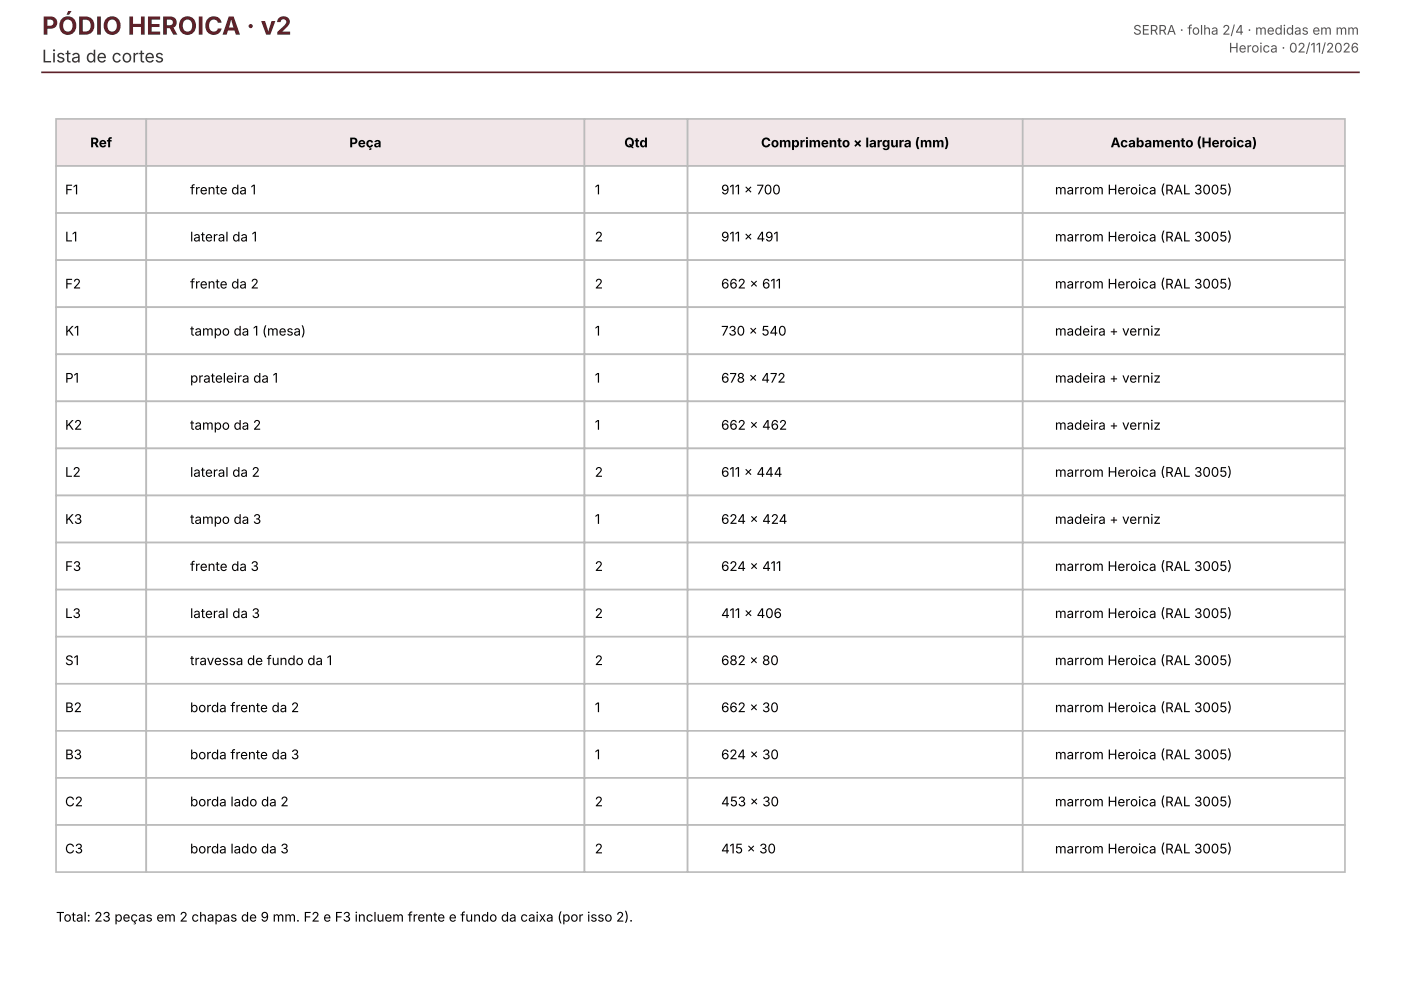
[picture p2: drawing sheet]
<svg xmlns="http://www.w3.org/2000/svg" width="297mm" height="210mm" viewBox="0 0 297 210" stroke-linecap="round" stroke-linejoin="round" font-family="sans-serif">
<defs><g id="words">
<text font-size="5.3" fill="#5e2129" x="8.9" y="7.4">PÓDIO HEROICA · v2</text>
<text font-size="3.7" fill="#333" x="8.9" y="13.2">Lista de cortes</text>
<g font-size="2.8" fill="#555">
<text x="240.2" y="7.4">SERRA · folha 2/4 · medidas em mm</text>
<text x="260.4" y="11.1">Heroica · 02/11/2026</text>
</g>
<g font-size="2.8">
<text x="19.1" y="31.2">Ref</text>
<text x="74" y="31.2">Peça</text>
<text x="132.3" y="31.2">Qtd</text>
<text x="161.3" y="31.2">Comprimento × largura (mm)</text>
<text x="235.4" y="31.2">Acabamento (Heroica)</text>
<text x="13.8" y="41.2">F1</text>
<text x="40.3" y="41.2">frente da 1</text>
<text x="126.1" y="41.2">1</text>
<text x="152.8" y="41.2">911 × 700</text>
<text x="223.6" y="41.2">marrom Heroica (RAL 3005)</text>
<text x="13.8" y="51.2">L1</text>
<text x="40.3" y="51.2">lateral da 1</text>
<text x="126.1" y="51.2">2</text>
<text x="152.8" y="51.2">911 × 491</text>
<text x="223.6" y="51.2">marrom Heroica (RAL 3005)</text>
<text x="13.8" y="61.2">F2</text>
<text x="40.3" y="61.2">frente da 2</text>
<text x="126.1" y="61.2">2</text>
<text x="152.8" y="61.2">662 × 611</text>
<text x="223.6" y="61.2">marrom Heroica (RAL 3005)</text>
<text x="13.8" y="71.1">K1</text>
<text x="40.3" y="71.1">tampo da 1 (mesa)</text>
<text x="126.1" y="71.1">1</text>
<text x="152.8" y="71.1">730 × 540</text>
<text x="223.6" y="71.1">madeira + verniz</text>
<text x="13.8" y="81.1">P1</text>
<text x="40.3" y="81.1">prateleira da 1</text>
<text x="126.1" y="81.1">1</text>
<text x="152.8" y="81.1">678 × 472</text>
<text x="223.6" y="81.1">madeira + verniz</text>
<text x="13.8" y="91.1">K2</text>
<text x="40.3" y="91.1">tampo da 2</text>
<text x="126.1" y="91.1">1</text>
<text x="152.8" y="91.1">662 × 462</text>
<text x="223.6" y="91.1">madeira + verniz</text>
<text x="13.8" y="101.1">L2</text>
<text x="40.3" y="101.1">lateral da 2</text>
<text x="126.1" y="101.1">2</text>
<text x="152.8" y="101.1">611 × 444</text>
<text x="223.6" y="101.1">marrom Heroica (RAL 3005)</text>
<text x="13.8" y="111">K3</text>
<text x="40.3" y="111">tampo da 3</text>
<text x="126.1" y="111">1</text>
<text x="152.8" y="111">624 × 424</text>
<text x="223.6" y="111">madeira + verniz</text>
<text x="13.8" y="121">F3</text>
<text x="40.3" y="121">frente da 3</text>
<text x="126.1" y="121">2</text>
<text x="152.8" y="121">624 × 411</text>
<text x="223.6" y="121">marrom Heroica (RAL 3005)</text>
<text x="13.8" y="131">L3</text>
<text x="40.3" y="131">lateral da 3</text>
<text x="126.1" y="131">2</text>
<text x="152.8" y="131">411 × 406</text>
<text x="223.6" y="131">marrom Heroica (RAL 3005)</text>
<text x="13.8" y="141">S1</text>
<text x="40.3" y="141">travessa de fundo da 1</text>
<text x="126.1" y="141">2</text>
<text x="152.8" y="141">682 × 80</text>
<text x="223.6" y="141">marrom Heroica (RAL 3005)</text>
<text x="13.8" y="151">B2</text>
<text x="40.3" y="151">borda frente da 2</text>
<text x="126.1" y="151">1</text>
<text x="152.8" y="151">662 × 30</text>
<text x="223.6" y="151">marrom Heroica (RAL 3005)</text>
<text x="13.8" y="160.9">B3</text>
<text x="40.3" y="160.9">borda frente da 3</text>
<text x="126.1" y="160.9">1</text>
<text x="152.8" y="160.9">624 × 30</text>
<text x="223.6" y="160.9">marrom Heroica (RAL 3005)</text>
<text x="13.8" y="170.9">C2</text>
<text x="40.3" y="170.9">borda lado da 2</text>
<text x="126.1" y="170.9">2</text>
<text x="152.8" y="170.9">453 × 30</text>
<text x="223.6" y="170.9">marrom Heroica (RAL 3005)</text>
<text x="13.8" y="180.9">C3</text>
<text x="40.3" y="180.9">borda lado da 3</text>
<text x="126.1" y="180.9">2</text>
<text x="152.8" y="180.9">415 × 30</text>
<text x="223.6" y="180.9">marrom Heroica (RAL 3005)</text>
<text x="11.9" y="195.4">Total: 23 peças em 2 chapas de 9 mm. F2 e F3 incluem frente e fundo da caixa (por isso 2).</text>
</g>
</g></defs>
<g fill="#f1e6e8" stroke="#bbb" stroke-width=".35">
<path d="M11.9 25.2h19.1v10h-19.1z"/>
<path d="M31 25.2h92.9v10h-92.9z"/>
<path d="M123.9 25.2h21.8v10h-21.8z"/>
<path d="M145.7 25.2h71.1v10h-71.1z"/>
<path d="M216.8 25.2h68.2v10h-68.2z"/>
</g>
<g fill="#fff" stroke="#bbb" stroke-width=".35">
<path d="M11.9 35.2h19.1v10h-19.1z"/>
<path d="M31 35.2h92.9v10h-92.9z"/>
<path d="M123.9 35.2h21.8v10h-21.8z"/>
<path d="M145.7 35.2h71.1v10h-71.1z"/>
<path d="M216.8 35.2h68.2v10h-68.2z"/>
<path d="M11.9 45.2h19.1v9.9h-19.1z"/>
<path d="M31 45.2h92.9v9.9h-92.9z"/>
<path d="M123.9 45.2h21.8v9.9h-21.8z"/>
<path d="M145.7 45.2h71.1v9.9h-71.1z"/>
<path d="M216.8 45.2h68.2v9.9h-68.2z"/>
<path d="M11.9 55.1h19.1v10h-19.1z"/>
<path d="M31 55.1h92.9v10h-92.9z"/>
<path d="M123.9 55.1h21.8v10h-21.8z"/>
<path d="M145.7 55.1h71.1v10h-71.1z"/>
<path d="M216.8 55.1h68.2v10h-68.2z"/>
<path d="M11.9 65.1h19.1v10h-19.1z"/>
<path d="M31 65.1h92.9v10h-92.9z"/>
<path d="M123.9 65.1h21.8v10h-21.8z"/>
<path d="M145.7 65.1h71.1v10h-71.1z"/>
<path d="M216.8 65.1h68.2v10h-68.2z"/>
<path d="M11.9 75.1h19.1v10h-19.1z"/>
<path d="M31 75.1h92.9v10h-92.9z"/>
<path d="M123.9 75.1h21.8v10h-21.8z"/>
<path d="M145.7 75.1h71.1v10h-71.1z"/>
<path d="M216.8 75.1h68.2v10h-68.2z"/>
<path d="M11.9 85.1h19.1v10h-19.1z"/>
<path d="M31 85.1h92.9v10h-92.9z"/>
<path d="M123.9 85.1h21.8v10h-21.8z"/>
<path d="M145.7 85.1h71.1v10h-71.1z"/>
<path d="M216.8 85.1h68.2v10h-68.2z"/>
<path d="M11.9 95.1h19.1v9.9h-19.1z"/>
<path d="M31 95.1h92.9v9.9h-92.9z"/>
<path d="M123.9 95.1h21.8v9.9h-21.8z"/>
<path d="M145.7 95.1h71.1v9.9h-71.1z"/>
<path d="M216.8 95.1h68.2v9.9h-68.2z"/>
<path d="M11.9 105h19.1v10h-19.1z"/>
<path d="M31 105h92.9v10h-92.9z"/>
<path d="M123.9 105h21.8v10h-21.8z"/>
<path d="M145.7 105h71.1v10h-71.1z"/>
<path d="M216.8 105h68.2v10h-68.2z"/>
<path d="M11.9 115h19.1v10h-19.1z"/>
<path d="M31 115h92.9v10h-92.9z"/>
<path d="M123.9 115h21.8v10h-21.8z"/>
<path d="M145.7 115h71.1v10h-71.1z"/>
<path d="M216.8 115h68.2v10h-68.2z"/>
<path d="M11.9 125h19.1v10h-19.1z"/>
<path d="M31 125h92.9v10h-92.9z"/>
<path d="M123.9 125h21.8v10h-21.8z"/>
<path d="M145.7 125h71.1v10h-71.1z"/>
<path d="M216.8 125h68.2v10h-68.2z"/>
<path d="M11.9 135h19.1v9.9h-19.1z"/>
<path d="M31 135h92.9v9.9h-92.9z"/>
<path d="M123.9 135h21.8v9.9h-21.8z"/>
<path d="M145.7 135h71.1v9.9h-71.1z"/>
<path d="M216.8 135h68.2v9.9h-68.2z"/>
<path d="M11.9 144.9h19.1v10h-19.1z"/>
<path d="M31 144.9h92.9v10h-92.9z"/>
<path d="M123.9 144.9h21.8v10h-21.8z"/>
<path d="M145.7 144.9h71.1v10h-71.1z"/>
<path d="M216.8 144.9h68.2v10h-68.2z"/>
<path d="M11.9 154.9h19.1v10h-19.1z"/>
<path d="M31 154.9h92.9v10h-92.9z"/>
<path d="M123.9 154.9h21.8v10h-21.8z"/>
<path d="M145.7 154.9h71.1v10h-71.1z"/>
<path d="M216.8 154.9h68.2v10h-68.2z"/>
<path d="M11.9 164.9h19.1v10h-19.1z"/>
<path d="M31 164.9h92.9v10h-92.9z"/>
<path d="M123.9 164.9h21.8v10h-21.8z"/>
<path d="M145.7 164.9h71.1v10h-71.1z"/>
<path d="M216.8 164.9h68.2v10h-68.2z"/>
<path d="M11.9 174.9h19.1v10h-19.1z"/>
<path d="M31 174.9h92.9v10h-92.9z"/>
<path d="M123.9 174.9h21.8v10h-21.8z"/>
<path d="M145.7 174.9h71.1v10h-71.1z"/>
<path d="M216.8 174.9h68.2v10h-68.2z"/>
</g>
<path d="M8.9 15.3h279.1" fill="none" stroke="#5e2129" stroke-width=".35"/>
<use href="#words"/>
</svg>
